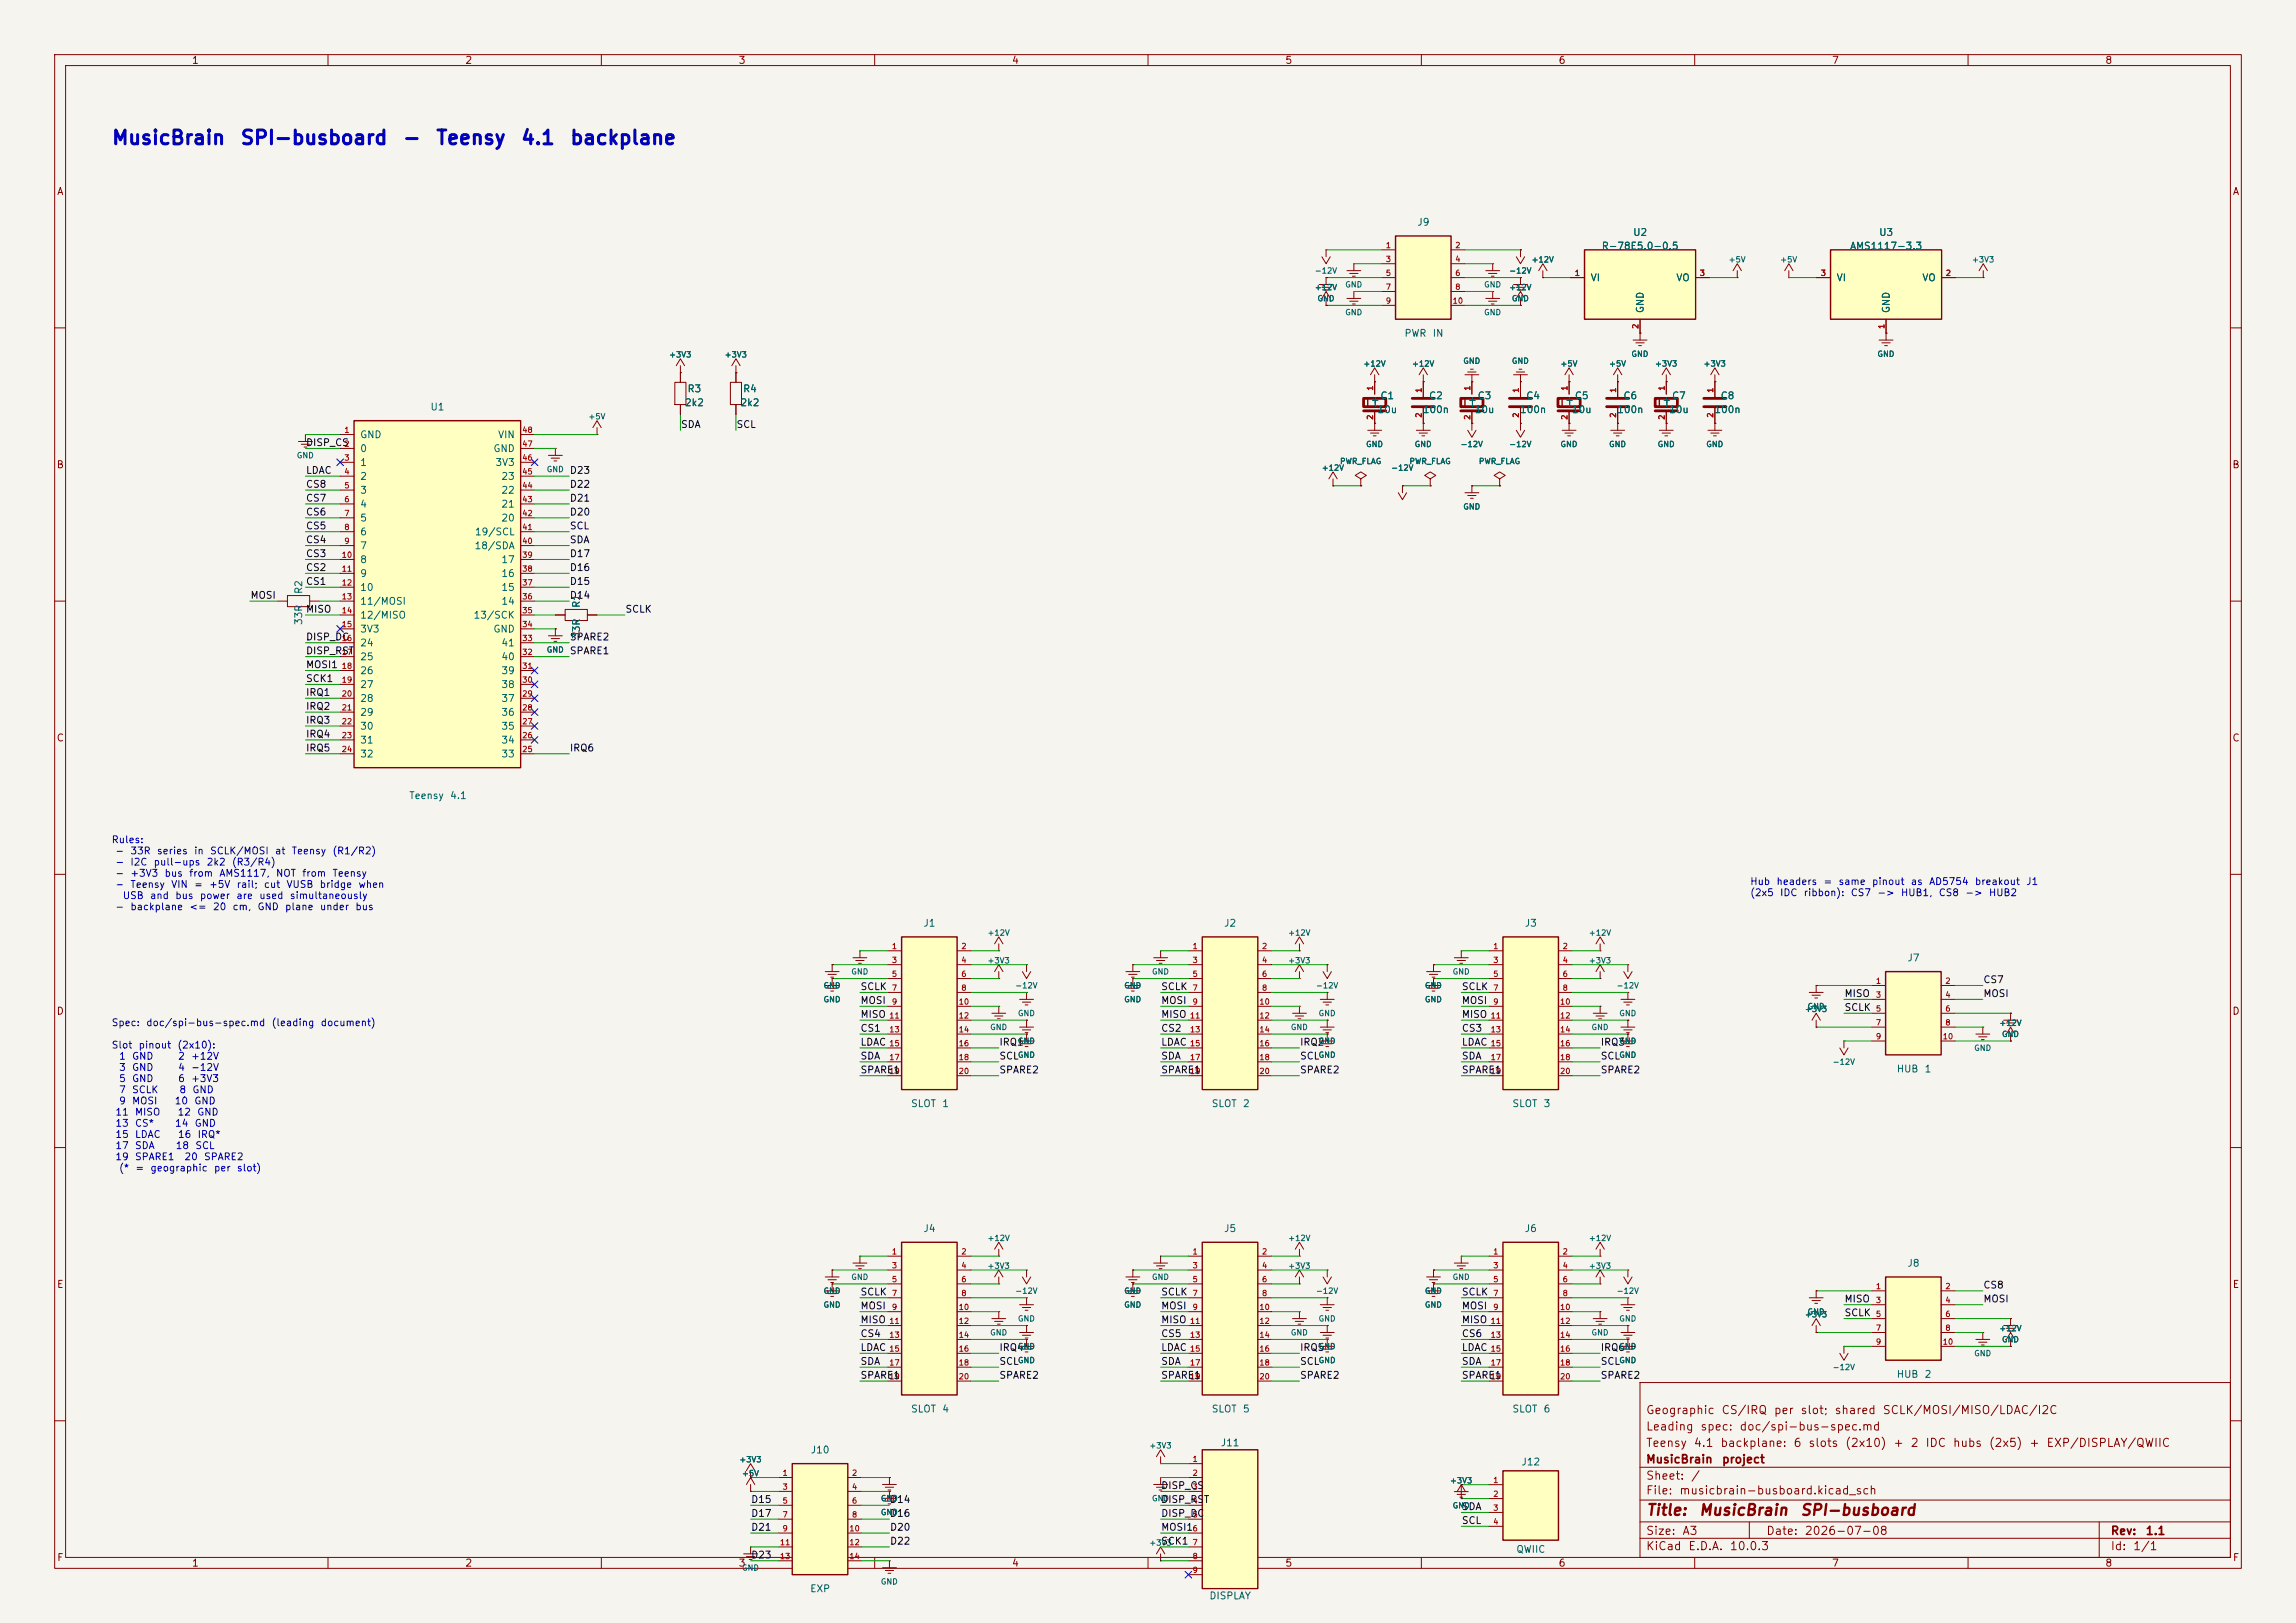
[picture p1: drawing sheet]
<svg xmlns="http://www.w3.org/2000/svg" width="420mm" height="297mm" viewBox="0 0 420 297" stroke-linecap="round" stroke-linejoin="round" font-family="sans-serif">
<defs><g id="words">
<g font-size="2.5" fill="#0000c2">
<text x="20.3" y="27.1">MusicBrain</text>
<text x="43.8" y="27.1">SPI-busboard</text>
<text x="73.5" y="27.1">-</text>
<text x="79.6" y="27.1">Teensy</text>
<text x="95.1" y="27.1">4.1</text>
<text x="104.1" y="27.1">backplane</text>
</g>
<g font-size="2" fill="#840000">
<text x="301" y="277.8">Title:</text>
<text x="310.7" y="277.8">MusicBrain</text>
<text x="329.2" y="277.8">SPI-busboard</text>
</g>
<g font-size="1.5" fill="#840000">
<text x="301" y="262.1">Leading</text>
<text x="301" y="259.1">Geographic</text>
<text x="310.9" y="262.1">spec:</text>
<text x="314.8" y="259.1">CS/IRQ</text>
<text x="318.1" y="262.1">doc/spi-bus-spec.md</text>
<text x="324.4" y="259.1">per</text>
<text x="329.2" y="259.1">slot;</text>
<text x="335.5" y="259.1">shared</text>
<text x="344.3" y="259.1">SCLK/MOSI/MISO/LDAC/I2C</text>
<text x="301" y="268.1">MusicBrain</text>
<text x="301" y="265.1">Teensy</text>
<text x="309.7" y="265.1">4.1</text>
<text x="314.6" y="265.1">backplane:</text>
<text x="314.9" y="268.1">project</text>
<text x="328" y="265.1">6</text>
<text x="330.7" y="265.1">slots</text>
<text x="337.4" y="265.1">(2x10)</text>
<text x="346.2" y="265.1">+</text>
<text x="349.4" y="265.1">2</text>
<text x="352.1" y="265.1">IDC</text>
<text x="357.1" y="265.1">hubs</text>
<text x="363.7" y="265.1">(2x5)</text>
<text x="371.1" y="265.1">+</text>
<text x="374.2" y="265.1">EXP/DISPLAY/QWIIC</text>
<text x="301" y="273.8">File:</text>
<text x="301" y="271.1">Sheet:</text>
<text x="307.1" y="273.8">musicbrain-busboard.kicad_sch</text>
<text x="309.2" y="271.1">/</text>
<text x="301" y="281.2">Size:</text>
<text x="307.6" y="281.2">A3</text>
<text x="323" y="281.2">Date:</text>
<text x="330" y="281.2">2026-07-08</text>
<text x="386" y="281.2">Rev:</text>
<text x="392.4" y="281.2">1.1</text>
<text x="301" y="284">KiCad</text>
<text x="308.7" y="284">E.D.A.</text>
<text x="316.3" y="284">10.0.3</text>
<text x="386" y="284">Id:</text>
<text x="390.1" y="284">1/1</text>
</g>
<g font-size="1.3" fill="#840000">
<text x="35" y="12">1</text>
<text x="85" y="12">2</text>
<text x="135" y="12">3</text>
<text x="185" y="12">4</text>
<text x="235" y="12">5</text>
<text x="285" y="12">6</text>
<text x="335" y="12">7</text>
<text x="385" y="12">8</text>
<text x="10.3" y="36">A</text>
<text x="408.3" y="36">A</text>
<text x="10.3" y="86">B</text>
<text x="408.2" y="86">B</text>
<text x="10.3" y="136">C</text>
<text x="408.2" y="136">C</text>
<text x="10.3" y="186">D</text>
<text x="408.2" y="186">D</text>
<text x="10.3" y="236">E</text>
<text x="408.3" y="236">E</text>
<text x="10.3" y="286">F</text>
<text x="35" y="287">1</text>
<text x="85" y="287">2</text>
<text x="135" y="287">3</text>
<text x="185" y="287">4</text>
<text x="235" y="287">5</text>
<text x="285" y="287">6</text>
<text x="335" y="287">7</text>
<text x="385" y="287">8</text>
<text x="408.3" y="286">F</text>
</g>
<g font-size="1.3" fill="#006464">
<text x="259.2" y="41.6">J9</text>
<text x="292.9" y="46">R-78E5.0-0.5</text>
<text x="298.6" y="43.5">U2</text>
<text x="338.3" y="46">AMS1117-3.3</text>
<text x="343.6" y="43.5">U3</text>
<text x="290.9" y="51.8">VI</text>
<text x="306.5" y="51.8">VO</text>
<text x="335.9" y="51.8">VI</text>
<text x="351.5" y="51.8">VO</text>
<text x="301" y="57.4" transform="rotate(-90 301 57.4)">GND</text>
<text x="346" y="57.4" transform="rotate(-90 346 57.4)">GND</text>
<text x="256.8" y="61.9">PWR</text>
<text x="262" y="61.9">IN</text>
<text x="78.6" y="75.4">U1</text>
<text x="125.2" y="74.6">2k2</text>
<text x="125.7" y="72.1">R3</text>
<text x="135.3" y="74.6">2k2</text>
<text x="135.8" y="72.1">R4</text>
<text x="251.9" y="75.9">10u</text>
<text x="252.4" y="73.4">C1</text>
<text x="252.4" y="74.9" transform="rotate(-90 252.4 74.9)">-</text>
<text x="252.4" y="74.2" transform="rotate(-90 252.4 74.2)">+</text>
<text x="260.1" y="75.9">100n</text>
<text x="261.3" y="73.4">C2</text>
<text x="269.6" y="75.9">10u</text>
<text x="270.2" y="73.4">C3</text>
<text x="270.2" y="74.9" transform="rotate(-90 270.2 74.9)">-</text>
<text x="270.2" y="74.2" transform="rotate(-90 270.2 74.2)">+</text>
<text x="277.9" y="75.9">100n</text>
<text x="279.1" y="73.4">C4</text>
<text x="287.4" y="75.9">10u</text>
<text x="288" y="73.4">C5</text>
<text x="288" y="74.9" transform="rotate(-90 288 74.9)">-</text>
<text x="288" y="74.2" transform="rotate(-90 288 74.2)">+</text>
<text x="295.7" y="75.9">100n</text>
<text x="296.9" y="73.4">C6</text>
<text x="305.2" y="75.9">10u</text>
<text x="305.7" y="73.4">C7</text>
<text x="305.8" y="74.9" transform="rotate(-90 305.8 74.9)">-</text>
<text x="305.8" y="74.2" transform="rotate(-90 305.8 74.2)">+</text>
<text x="313.5" y="75.9">100n</text>
<text x="314.6" y="73.4">C8</text>
<text x="65.8" y="80.5">GND</text>
<text x="65.8" y="83">0</text>
<text x="90.2" y="83">GND</text>
<text x="91" y="80.5">VIN</text>
<text x="65.8" y="85.6">1</text>
<text x="65.8" y="88.1">2</text>
<text x="90.5" y="85.6">3V3</text>
<text x="91.6" y="88.1">23</text>
<text x="65.8" y="90.7">3</text>
<text x="65.8" y="93.2">4</text>
<text x="65.8" y="95.7">5</text>
<text x="91.6" y="95.7">20</text>
<text x="91.6" y="93.2">21</text>
<text x="91.6" y="90.7">22</text>
<text x="65.8" y="98.3">6</text>
<text x="65.8" y="100.8">7</text>
<text x="86.7" y="100.8">18/SDA</text>
<text x="86.8" y="98.3">19/SCL</text>
<text x="65.8" y="103.4">8</text>
<text x="65.8" y="105.9">9</text>
<text x="91.6" y="105.9">16</text>
<text x="91.6" y="103.4">17</text>
<text x="55.6" y="108.8" transform="rotate(-90 55.6 108.8)">R2</text>
<text x="65.8" y="108.4">10</text>
<text x="65.8" y="111">11/MOSI</text>
<text x="65.8" y="113.5">12/MISO</text>
<text x="86.5" y="113.5">13/SCK</text>
<text x="91.6" y="111">14</text>
<text x="91.6" y="108.4">15</text>
<text x="106.4" y="111.3" transform="rotate(-90 106.4 111.3)">R1</text>
<text x="55.6" y="114.5" transform="rotate(-90 55.6 114.5)">33R</text>
<text x="65.8" y="116.1">3V3</text>
<text x="65.8" y="118.6">24</text>
<text x="90.2" y="116.1">GND</text>
<text x="91.6" y="118.6">41</text>
<text x="106.4" y="117" transform="rotate(-90 106.4 117)">33R</text>
<text x="65.8" y="121.1">25</text>
<text x="65.8" y="123.7">26</text>
<text x="91.6" y="123.7">39</text>
<text x="91.6" y="121.1">40</text>
<text x="65.8" y="126.2">27</text>
<text x="65.8" y="128.8">28</text>
<text x="65.8" y="131.3">29</text>
<text x="91.6" y="131.3">36</text>
<text x="91.6" y="128.8">37</text>
<text x="91.6" y="126.2">38</text>
<text x="65.8" y="133.8">30</text>
<text x="65.8" y="136.4">31</text>
<text x="91.6" y="136.4">34</text>
<text x="91.6" y="133.8">35</text>
<text x="65.8" y="138.9">32</text>
<text x="91.6" y="138.9">33</text>
<text x="74.8" y="146.5">Teensy</text>
<text x="82.2" y="146.5">4.1</text>
<text x="168.8" y="169.9">J1</text>
<text x="223.8" y="169.9">J2</text>
<text x="278.8" y="169.9">J3</text>
<text x="348.8" y="176.2">J7</text>
<text x="346.8" y="196.6">HUB</text>
<text x="351.9" y="196.6">1</text>
<text x="166.5" y="202.9">SLOT</text>
<text x="172.2" y="202.9">1</text>
<text x="221.5" y="202.9">SLOT</text>
<text x="227.2" y="202.9">2</text>
<text x="276.5" y="202.9">SLOT</text>
<text x="282.2" y="202.9">3</text>
<text x="168.8" y="225.8">J4</text>
<text x="223.8" y="225.8">J5</text>
<text x="278.8" y="225.8">J6</text>
<text x="348.8" y="232.1">J8</text>
<text x="346.8" y="252.4">HUB</text>
<text x="351.9" y="252.4">2</text>
<text x="166.5" y="258.8">SLOT</text>
<text x="172.2" y="258.8">4</text>
<text x="221.5" y="258.8">SLOT</text>
<text x="227.2" y="258.8">5</text>
<text x="276.5" y="258.8">SLOT</text>
<text x="282.2" y="258.8">6</text>
<text x="148.2" y="266.3">J10</text>
<text x="223.2" y="265">J11</text>
<text x="278.2" y="268.5">J12</text>
<text x="277.3" y="284.5">QWIIC</text>
<text x="148.1" y="291.7">EXP</text>
<text x="221.1" y="293">DISPLAY</text>
</g>
<g font-size="1.3" fill="#0f0f0f">
<text x="55.9" y="81.9">DISP_CS</text>
<text x="124.5" y="78.6">SDA</text>
<text x="134.6" y="78.6">SCL</text>
<text x="55.9" y="87">LDAC</text>
<text x="55.9" y="89.6">CS8</text>
<text x="104.1" y="89.6">D22</text>
<text x="104.1" y="87">D23</text>
<text x="55.9" y="94.6">CS6</text>
<text x="55.9" y="92.1">CS7</text>
<text x="104.1" y="92.1">D21</text>
<text x="104.1" y="94.6">D20</text>
<text x="55.9" y="97.2">CS5</text>
<text x="55.9" y="99.7">CS4</text>
<text x="104.1" y="99.7">SDA</text>
<text x="104.1" y="97.2">SCL</text>
<text x="55.9" y="107.3">CS1</text>
<text x="55.9" y="104.8">CS2</text>
<text x="55.9" y="102.3">CS3</text>
<text x="104.1" y="107.3">D15</text>
<text x="104.1" y="104.8">D16</text>
<text x="104.1" y="102.3">D17</text>
<text x="45.7" y="109.9">MOSI</text>
<text x="55.9" y="112.4">MISO</text>
<text x="104.1" y="109.9">D14</text>
<text x="114.3" y="112.4">SCLK</text>
<text x="55.9" y="117.5">DISP_DC</text>
<text x="104.1" y="117.5">SPARE2</text>
<text x="55.9" y="122.6">MOSI1</text>
<text x="55.9" y="125.1">SCK1</text>
<text x="55.9" y="120">DISP_RST</text>
<text x="104.1" y="120">SPARE1</text>
<text x="55.9" y="127.7">IRQ1</text>
<text x="55.9" y="130.2">IRQ2</text>
<text x="55.9" y="137.8">IRQ5</text>
<text x="55.9" y="135.3">IRQ4</text>
<text x="55.9" y="132.7">IRQ3</text>
<text x="104.1" y="137.8">IRQ6</text>
<text x="157.3" y="181.5">SCLK</text>
<text x="157.3" y="184">MOSI</text>
<text x="212.3" y="184">MOSI</text>
<text x="212.3" y="181.5">SCLK</text>
<text x="267.3" y="184">MOSI</text>
<text x="267.3" y="181.5">SCLK</text>
<text x="337.3" y="182.8">MISO</text>
<text x="337.3" y="185.3">SCLK</text>
<text x="362.7" y="180.2">CS7</text>
<text x="362.7" y="182.8">MOSI</text>
<text x="157.3" y="189.1">CS1</text>
<text x="157.3" y="186.6">MISO</text>
<text x="157.3" y="191.6">LDAC</text>
<text x="182.7" y="191.6">IRQ1</text>
<text x="212.3" y="186.6">MISO</text>
<text x="212.3" y="189.1">CS2</text>
<text x="212.3" y="191.6">LDAC</text>
<text x="237.7" y="191.6">IRQ2</text>
<text x="267.3" y="191.6">LDAC</text>
<text x="267.3" y="186.6">MISO</text>
<text x="267.3" y="189.1">CS3</text>
<text x="292.7" y="191.6">IRQ3</text>
<text x="157.3" y="196.7">SPARE1</text>
<text x="157.3" y="194.2">SDA</text>
<text x="182.7" y="194.2">SCL</text>
<text x="182.7" y="196.7">SPARE2</text>
<text x="212.3" y="196.7">SPARE1</text>
<text x="212.3" y="194.2">SDA</text>
<text x="237.7" y="196.7">SPARE2</text>
<text x="237.7" y="194.2">SCL</text>
<text x="267.3" y="194.2">SDA</text>
<text x="267.3" y="196.7">SPARE1</text>
<text x="292.7" y="196.7">SPARE2</text>
<text x="292.7" y="194.2">SCL</text>
<text x="157.3" y="239.9">MOSI</text>
<text x="157.3" y="237.4">SCLK</text>
<text x="212.3" y="237.4">SCLK</text>
<text x="212.3" y="239.9">MOSI</text>
<text x="267.3" y="237.4">SCLK</text>
<text x="267.3" y="239.9">MOSI</text>
<text x="337.3" y="238.6">MISO</text>
<text x="362.7" y="236.1">CS8</text>
<text x="362.7" y="238.6">MOSI</text>
<text x="157.3" y="242.4">MISO</text>
<text x="157.3" y="245">CS4</text>
<text x="212.3" y="245">CS5</text>
<text x="212.3" y="242.4">MISO</text>
<text x="267.3" y="245">CS6</text>
<text x="267.3" y="242.4">MISO</text>
<text x="337.3" y="241.2">SCLK</text>
<text x="157.3" y="247.5">LDAC</text>
<text x="157.3" y="250.1">SDA</text>
<text x="182.7" y="247.5">IRQ4</text>
<text x="182.7" y="250.1">SCL</text>
<text x="212.3" y="247.5">LDAC</text>
<text x="212.3" y="250.1">SDA</text>
<text x="237.7" y="247.5">IRQ5</text>
<text x="237.7" y="250.1">SCL</text>
<text x="267.3" y="247.5">LDAC</text>
<text x="267.3" y="250.1">SDA</text>
<text x="292.7" y="247.5">IRQ6</text>
<text x="292.7" y="250.1">SCL</text>
<text x="157.3" y="252.6">SPARE1</text>
<text x="182.7" y="252.6">SPARE2</text>
<text x="212.3" y="252.6">SPARE1</text>
<text x="237.7" y="252.6">SPARE2</text>
<text x="267.3" y="252.6">SPARE1</text>
<text x="292.7" y="252.6">SPARE2</text>
<text x="137.3" y="275.3">D15</text>
<text x="162.7" y="275.3">D14</text>
<text x="212.3" y="272.8">DISP_CS</text>
<text x="212.3" y="275.3">DISP_RST</text>
<text x="137.3" y="277.9">D17</text>
<text x="137.3" y="280.4">D21</text>
<text x="162.7" y="277.9">D16</text>
<text x="162.7" y="280.4">D20</text>
<text x="212.3" y="280.4">MOSI1</text>
<text x="212.3" y="277.9">DISP_DC</text>
<text x="267.3" y="276.6">SDA</text>
<text x="267.3" y="279.2">SCL</text>
<text x="137.3" y="285.5">D23</text>
<text x="162.7" y="283">D22</text>
<text x="212.3" y="283">SCK1</text>
</g>
<g font-size="1.3" fill="#0000c2">
<text x="20.3" y="154.6">Rules:</text>
<text x="21" y="156.7">-</text>
<text x="21" y="158.7">-</text>
<text x="21" y="160.7">-</text>
<text x="23.7" y="156.7">33R</text>
<text x="23.7" y="158.7">I2C</text>
<text x="23.7" y="160.7">+3V3</text>
<text x="28" y="158.7">pull-ups</text>
<text x="28.6" y="156.7">series</text>
<text x="30" y="160.7">bus</text>
<text x="34.5" y="160.7">from</text>
<text x="35.4" y="156.7">in</text>
<text x="37.7" y="158.7">2k2</text>
<text x="38.3" y="156.7">SCLK/MOSI</text>
<text x="40" y="160.7">AMS1117,</text>
<text x="42.3" y="158.7">(R3/R4)</text>
<text x="50.2" y="156.7">at</text>
<text x="50.4" y="160.7">NOT</text>
<text x="53.2" y="156.7">Teensy</text>
<text x="55.2" y="160.7">from</text>
<text x="60.7" y="160.7">Teensy</text>
<text x="60.7" y="156.7">(R1/R2)</text>
<text x="21" y="162.8">-</text>
<text x="21" y="166.9">-</text>
<text x="22.3" y="164.8">USB</text>
<text x="23.7" y="162.8">Teensy</text>
<text x="23.7" y="166.9">backplane</text>
<text x="27.3" y="164.8">and</text>
<text x="31.2" y="162.8">VIN</text>
<text x="31.9" y="164.8">bus</text>
<text x="34.5" y="166.9">&lt;=</text>
<text x="35.4" y="162.8">=</text>
<text x="36.4" y="164.8">power</text>
<text x="38.1" y="162.8">+5V</text>
<text x="38.8" y="166.9">20</text>
<text x="42.4" y="166.9">cm,</text>
<text x="43.1" y="164.8">are</text>
<text x="43.2" y="162.8">rail;</text>
<text x="47" y="166.9">GND</text>
<text x="47.3" y="164.8">used</text>
<text x="48.2" y="162.8">cut</text>
<text x="52" y="166.9">plane</text>
<text x="52.3" y="162.8">VUSB</text>
<text x="52.9" y="164.8">simultaneously</text>
<text x="58.4" y="162.8">bridge</text>
<text x="58.4" y="166.9">under</text>
<text x="64.9" y="166.9">bus</text>
<text x="65.5" y="162.8">when</text>
<text x="320" y="162.3">Hub</text>
<text x="320" y="164.3">(2x5</text>
<text x="324.8" y="162.3">headers</text>
<text x="325.5" y="164.3">IDC</text>
<text x="329.8" y="164.3">ribbon):</text>
<text x="333.4" y="162.3">=</text>
<text x="336.2" y="162.3">same</text>
<text x="338.4" y="164.3">CS7</text>
<text x="342.3" y="162.3">pinout</text>
<text x="343.3" y="164.3">-&gt;</text>
<text x="347.6" y="164.3">HUB1,</text>
<text x="349.4" y="162.3">as</text>
<text x="352.8" y="162.3">AD5754</text>
<text x="354.5" y="164.3">CS8</text>
<text x="359.4" y="164.3">-&gt;</text>
<text x="361.1" y="162.3">breakout</text>
<text x="363.7" y="164.3">HUB2</text>
<text x="370.5" y="162.3">J1</text>
<text x="20.3" y="188.1">Spec:</text>
<text x="26.6" y="188.1">doc/spi-bus-spec.md</text>
<text x="49.6" y="188.1">(leading</text>
<text x="58.5" y="188.1">document)</text>
<text x="20.3" y="192.2">Slot</text>
<text x="21.7" y="194.2">1</text>
<text x="21.7" y="196.3">3</text>
<text x="24.1" y="194.2">GND</text>
<text x="24.1" y="196.3">GND</text>
<text x="25.2" y="192.2">pinout</text>
<text x="32.3" y="192.2">(2x10):</text>
<text x="32.5" y="194.2">2</text>
<text x="32.5" y="196.3">4</text>
<text x="34.9" y="194.2">+12V</text>
<text x="34.9" y="196.3">-12V</text>
<text x="21.7" y="198.3">5</text>
<text x="21.7" y="200.4">7</text>
<text x="21.7" y="202.4">9</text>
<text x="24.1" y="198.3">GND</text>
<text x="24.1" y="200.4">SCLK</text>
<text x="24.1" y="202.4">MOSI</text>
<text x="31.8" y="202.4">10</text>
<text x="32.5" y="198.3">6</text>
<text x="32.7" y="200.4">8</text>
<text x="34.9" y="198.3">+3V3</text>
<text x="35.1" y="200.4">GND</text>
<text x="35.4" y="202.4">GND</text>
<text x="21" y="204.4">11</text>
<text x="21" y="206.5">13</text>
<text x="21" y="208.5">15</text>
<text x="24.6" y="204.4">MISO</text>
<text x="24.6" y="206.5">CS*</text>
<text x="24.6" y="208.5">LDAC</text>
<text x="31.9" y="206.5">14</text>
<text x="32.4" y="204.4">12</text>
<text x="32.4" y="208.5">16</text>
<text x="35.5" y="206.5">GND</text>
<text x="36" y="204.4">GND</text>
<text x="36" y="208.5">IRQ*</text>
<text x="21" y="210.6">17</text>
<text x="21" y="212.6">19</text>
<text x="21.7" y="214.7">(*</text>
<text x="24.6" y="210.6">SDA</text>
<text x="24.6" y="212.6">SPARE1</text>
<text x="24.7" y="214.7">=</text>
<text x="27.4" y="214.7">geographic</text>
<text x="32" y="210.6">18</text>
<text x="33.6" y="212.6">20</text>
<text x="35.6" y="210.6">SCL</text>
<text x="37.2" y="212.6">SPARE2</text>
<text x="39" y="214.7">per</text>
<text x="43.2" y="214.7">slot)</text>
</g>
<g font-size="1" fill="#a90000">
<text x="253.4" y="45.6">1</text>
<text x="266.1" y="45.6">2</text>
<text x="253.4" y="48.2">3</text>
<text x="253.4" y="50.7">5</text>
<text x="253.4" y="53.3">7</text>
<text x="266.1" y="48.2">4</text>
<text x="266.1" y="50.7">6</text>
<text x="266.1" y="53.3">8</text>
<text x="288" y="50.7">1</text>
<text x="310.8" y="50.7">3</text>
<text x="333" y="50.7">3</text>
<text x="355.8" y="50.7">2</text>
<text x="253.4" y="55.8">9</text>
<text x="265.6" y="55.8">10</text>
<text x="299.9" y="60.3" transform="rotate(-90 299.9 60.3)">2</text>
<text x="344.9" y="60.3" transform="rotate(-90 344.9 60.3)">1</text>
<text x="251.4" y="71.6" transform="rotate(-90 251.4 71.6)">1</text>
<text x="260.3" y="72" transform="rotate(-90 260.3 72)">1</text>
<text x="269.2" y="71.6" transform="rotate(-90 269.2 71.6)">1</text>
<text x="278.1" y="72" transform="rotate(-90 278.1 72)">1</text>
<text x="286.9" y="71.6" transform="rotate(-90 286.9 71.6)">1</text>
<text x="295.8" y="72" transform="rotate(-90 295.8 72)">1</text>
<text x="304.7" y="71.6" transform="rotate(-90 304.7 71.6)">1</text>
<text x="313.6" y="72" transform="rotate(-90 313.6 72)">1</text>
<text x="251.4" y="76.9" transform="rotate(-90 251.4 76.9)">2</text>
<text x="260.3" y="76.6" transform="rotate(-90 260.3 76.6)">2</text>
<text x="269.2" y="76.9" transform="rotate(-90 269.2 76.9)">2</text>
<text x="278.1" y="76.6" transform="rotate(-90 278.1 76.6)">2</text>
<text x="286.9" y="76.9" transform="rotate(-90 286.9 76.9)">2</text>
<text x="295.8" y="76.6" transform="rotate(-90 295.8 76.6)">2</text>
<text x="304.7" y="76.9" transform="rotate(-90 304.7 76.9)">2</text>
<text x="313.6" y="76.6" transform="rotate(-90 313.6 76.6)">2</text>
<text x="62.9" y="79.4">1</text>
<text x="62.9" y="82">2</text>
<text x="95.4" y="82">47</text>
<text x="95.4" y="79.4">48</text>
<text x="62.9" y="84.5">3</text>
<text x="62.9" y="87.1">4</text>
<text x="62.9" y="89.6">5</text>
<text x="95.4" y="89.6">44</text>
<text x="95.4" y="87.1">45</text>
<text x="95.4" y="84.5">46</text>
<text x="62.9" y="92.1">6</text>
<text x="62.9" y="94.7">7</text>
<text x="95.4" y="94.7">42</text>
<text x="95.4" y="92.1">43</text>
<text x="62.9" y="97.2">8</text>
<text x="62.9" y="99.8">9</text>
<text x="95.4" y="99.8">40</text>
<text x="95.4" y="97.2">41</text>
<text x="62.4" y="102.3">10</text>
<text x="62.4" y="104.8">11</text>
<text x="62.4" y="107.4">12</text>
<text x="95.4" y="107.4">37</text>
<text x="95.4" y="104.8">38</text>
<text x="95.4" y="102.3">39</text>
<text x="62.4" y="109.9">13</text>
<text x="62.4" y="112.5">14</text>
<text x="95.4" y="112.5">35</text>
<text x="95.4" y="109.9">36</text>
<text x="62.4" y="115">15</text>
<text x="62.4" y="117.5">16</text>
<text x="95.4" y="117.5">33</text>
<text x="95.4" y="115">34</text>
<text x="62.4" y="120.1">17</text>
<text x="62.4" y="122.6">18</text>
<text x="62.4" y="125.2">19</text>
<text x="95.4" y="125.2">30</text>
<text x="95.4" y="122.6">31</text>
<text x="95.4" y="120.1">32</text>
<text x="62.4" y="127.7">20</text>
<text x="62.4" y="130.2">21</text>
<text x="95.4" y="130.2">28</text>
<text x="95.4" y="127.7">29</text>
<text x="62.4" y="132.8">22</text>
<text x="62.4" y="135.3">23</text>
<text x="62.4" y="137.9">24</text>
<text x="95.4" y="137.9">25</text>
<text x="95.4" y="135.3">26</text>
<text x="95.4" y="132.8">27</text>
<text x="163" y="173.9">1</text>
<text x="175.7" y="173.9">2</text>
<text x="218" y="173.9">1</text>
<text x="230.7" y="173.9">2</text>
<text x="273" y="173.9">1</text>
<text x="285.7" y="173.9">2</text>
<text x="163" y="176.5">3</text>
<text x="163" y="179">5</text>
<text x="175.7" y="176.5">4</text>
<text x="175.7" y="179">6</text>
<text x="218" y="176.5">3</text>
<text x="218" y="179">5</text>
<text x="230.7" y="176.5">4</text>
<text x="230.7" y="179">6</text>
<text x="273" y="176.5">3</text>
<text x="273" y="179">5</text>
<text x="285.7" y="176.5">4</text>
<text x="285.7" y="179">6</text>
<text x="163" y="181.5">7</text>
<text x="163" y="184.1">9</text>
<text x="175.3" y="184.1">10</text>
<text x="175.7" y="181.5">8</text>
<text x="218" y="181.5">7</text>
<text x="218" y="184.1">9</text>
<text x="230.3" y="184.1">10</text>
<text x="230.7" y="181.5">8</text>
<text x="273" y="181.5">7</text>
<text x="273" y="184.1">9</text>
<text x="285.3" y="184.1">10</text>
<text x="285.7" y="181.5">8</text>
<text x="343" y="180.3">1</text>
<text x="343" y="182.8">3</text>
<text x="343" y="185.3">5</text>
<text x="355.7" y="180.3">2</text>
<text x="355.7" y="182.8">4</text>
<text x="355.7" y="185.3">6</text>
<text x="162.6" y="186.6">11</text>
<text x="162.6" y="189.2">13</text>
<text x="162.6" y="191.7">15</text>
<text x="175.3" y="186.6">12</text>
<text x="175.3" y="189.2">14</text>
<text x="175.3" y="191.7">16</text>
<text x="217.6" y="186.6">11</text>
<text x="217.6" y="189.2">13</text>
<text x="217.6" y="191.7">15</text>
<text x="230.3" y="186.6">12</text>
<text x="230.3" y="189.2">14</text>
<text x="230.3" y="191.7">16</text>
<text x="272.6" y="186.6">11</text>
<text x="272.6" y="189.2">13</text>
<text x="272.6" y="191.7">15</text>
<text x="285.3" y="186.6">12</text>
<text x="285.3" y="189.2">14</text>
<text x="285.3" y="191.7">16</text>
<text x="343" y="187.9">7</text>
<text x="343" y="190.4">9</text>
<text x="355.3" y="190.4">10</text>
<text x="355.7" y="187.9">8</text>
<text x="162.6" y="194.2">17</text>
<text x="162.6" y="196.8">19</text>
<text x="175.3" y="194.2">18</text>
<text x="175.3" y="196.8">20</text>
<text x="217.6" y="194.2">17</text>
<text x="217.6" y="196.8">19</text>
<text x="230.3" y="194.2">18</text>
<text x="230.3" y="196.8">20</text>
<text x="272.6" y="194.2">17</text>
<text x="272.6" y="196.8">19</text>
<text x="285.3" y="194.2">18</text>
<text x="285.3" y="196.8">20</text>
<text x="163" y="229.8">1</text>
<text x="163" y="232.3">3</text>
<text x="175.7" y="229.8">2</text>
<text x="175.7" y="232.3">4</text>
<text x="218" y="229.8">1</text>
<text x="218" y="232.3">3</text>
<text x="230.7" y="229.8">2</text>
<text x="230.7" y="232.3">4</text>
<text x="273" y="229.8">1</text>
<text x="273" y="232.3">3</text>
<text x="285.7" y="229.8">2</text>
<text x="285.7" y="232.3">4</text>
<text x="163" y="234.9">5</text>
<text x="163" y="237.4">7</text>
<text x="163" y="240">9</text>
<text x="175.3" y="240">10</text>
<text x="175.7" y="234.9">6</text>
<text x="175.7" y="237.4">8</text>
<text x="218" y="234.9">5</text>
<text x="218" y="237.4">7</text>
<text x="218" y="240">9</text>
<text x="230.3" y="240">10</text>
<text x="230.7" y="234.9">6</text>
<text x="230.7" y="237.4">8</text>
<text x="273" y="234.9">5</text>
<text x="273" y="237.4">7</text>
<text x="273" y="240">9</text>
<text x="285.3" y="240">10</text>
<text x="285.7" y="234.9">6</text>
<text x="285.7" y="237.4">8</text>
<text x="343" y="236.1">1</text>
<text x="343" y="238.7">3</text>
<text x="355.7" y="236.1">2</text>
<text x="355.7" y="238.7">4</text>
<text x="162.6" y="242.5">11</text>
<text x="162.6" y="245">13</text>
<text x="175.3" y="242.5">12</text>
<text x="175.3" y="245">14</text>
<text x="217.6" y="242.5">11</text>
<text x="217.6" y="245">13</text>
<text x="230.3" y="242.5">12</text>
<text x="230.3" y="245">14</text>
<text x="272.6" y="242.5">11</text>
<text x="272.6" y="245">13</text>
<text x="285.3" y="242.5">12</text>
<text x="285.3" y="245">14</text>
<text x="343" y="241.2">5</text>
<text x="343" y="243.8">7</text>
<text x="355.7" y="241.2">6</text>
<text x="355.7" y="243.8">8</text>
<text x="162.6" y="247.6">15</text>
<text x="162.6" y="250.1">17</text>
<text x="175.3" y="247.6">16</text>
<text x="175.3" y="250.1">18</text>
<text x="217.6" y="247.6">15</text>
<text x="217.6" y="250.1">17</text>
<text x="230.3" y="247.6">16</text>
<text x="230.3" y="250.1">18</text>
<text x="272.6" y="247.6">15</text>
<text x="272.6" y="250.1">17</text>
<text x="285.3" y="247.6">16</text>
<text x="285.3" y="250.1">18</text>
<text x="343" y="246.3">9</text>
<text x="355.3" y="246.3">10</text>
<text x="162.6" y="252.7">19</text>
<text x="175.3" y="252.7">20</text>
<text x="217.6" y="252.7">19</text>
<text x="230.3" y="252.7">20</text>
<text x="272.6" y="252.7">19</text>
<text x="285.3" y="252.7">20</text>
<text x="218" y="267.8">1</text>
<text x="143" y="270.3">1</text>
<text x="143" y="272.8">3</text>
<text x="143" y="275.4">5</text>
<text x="155.7" y="270.3">2</text>
<text x="155.7" y="272.8">4</text>
<text x="155.7" y="275.4">6</text>
<text x="218" y="270.3">2</text>
<text x="218" y="272.8">3</text>
<text x="218" y="275.4">4</text>
<text x="273" y="271.6">1</text>
<text x="273" y="274.2">2</text>
<text x="143" y="277.9">7</text>
<text x="143" y="280.5">9</text>
<text x="155.3" y="280.5">10</text>
<text x="155.7" y="277.9">8</text>
<text x="218" y="277.9">5</text>
<text x="218" y="280.5">6</text>
<text x="273" y="276.7">3</text>
<text x="273" y="279.2">4</text>
<text x="142.6" y="283">11</text>
<text x="142.6" y="285.5">13</text>
<text x="155.3" y="283">12</text>
<text x="155.3" y="285.5">14</text>
<text x="218" y="283">7</text>
<text x="218" y="285.5">8</text>
<text x="218" y="288.1">9</text>
</g>
<g font-size="1" fill="#006464">
<text x="240.4" y="53.4">+12V</text>
<text x="240.4" y="50.3">-12V</text>
<text x="246" y="52.8">GND</text>
<text x="271.4" y="52.8">GND</text>
<text x="276" y="53.4">+12V</text>
<text x="276" y="50.3">-12V</text>
<text x="280.1" y="48.3">+12V</text>
<text x="316.1" y="48.3">+5V</text>
<text x="325.5" y="48.3">+5V</text>
<text x="360.6" y="48.3">+3V3</text>
<text x="240.9" y="55.4">GND</text>
<text x="246" y="57.9">GND</text>
<text x="271.4" y="57.9">GND</text>
<text x="276.5" y="55.4">GND</text>
<text x="122.3" y="65.7">+3V3</text>
<text x="132.5" y="65.7">+3V3</text>
<text x="298.3" y="65.5">GND</text>
<text x="343.3" y="65.5">GND</text>
<text x="249.3" y="67.3">+12V</text>
<text x="258.2" y="67.3">+12V</text>
<text x="267.6" y="66.8">GND</text>
<text x="276.5" y="66.8">GND</text>
<text x="285.3" y="67.3">+5V</text>
<text x="294.2" y="67.3">+5V</text>
<text x="302.6" y="67.3">+3V3</text>
<text x="311.5" y="67.3">+3V3</text>
<text x="107.5" y="77">+5V</text>
<text x="249.8" y="82.1">GND</text>
<text x="258.7" y="82.1">GND</text>
<text x="267.1" y="82.1">-12V</text>
<text x="276" y="82.1">-12V</text>
<text x="285.3" y="82.1">GND</text>
<text x="294.2" y="82.1">GND</text>
<text x="303.1" y="82.1">GND</text>
<text x="312" y="82.1">GND</text>
<text x="54.2" y="84.1">GND</text>
<text x="99.9" y="86.6">GND</text>
<text x="241.7" y="86.4">+12V</text>
<text x="245" y="85.2">PWR_FLAG</text>
<text x="254.4" y="86.4">-12V</text>
<text x="257.7" y="85.2">PWR_FLAG</text>
<text x="270.4" y="85.2">PWR_FLAG</text>
<text x="267.6" y="93.5">GND</text>
<text x="99.9" y="119.7">GND</text>
<text x="180.5" y="171.5">+12V</text>
<text x="235.5" y="171.5">+12V</text>
<text x="290.5" y="171.5">+12V</text>
<text x="155.6" y="178.6">GND</text>
<text x="180.5" y="176.5">+3V3</text>
<text x="210.6" y="178.6">GND</text>
<text x="235.5" y="176.5">+3V3</text>
<text x="265.6" y="178.6">GND</text>
<text x="290.5" y="176.5">+3V3</text>
<text x="150.5" y="183.7">GND</text>
<text x="150.5" y="181.1">GND</text>
<text x="185.6" y="181.1">-12V</text>
<text x="205.5" y="183.7">GND</text>
<text x="205.5" y="181.1">GND</text>
<text x="240.6" y="181.1">-12V</text>
<text x="260.5" y="181.1">GND</text>
<text x="260.5" y="183.7">GND</text>
<text x="295.6" y="181.1">-12V</text>
<text x="330.1" y="185.4">+3V3</text>
<text x="330.5" y="184.9">GND</text>
<text x="181" y="188.7">GND</text>
<text x="186.1" y="191.3">GND</text>
<text x="186.1" y="186.2">GND</text>
<text x="236" y="188.7">GND</text>
<text x="241.1" y="191.3">GND</text>
<text x="241.1" y="186.2">GND</text>
<text x="291" y="188.7">GND</text>
<text x="296.1" y="186.2">GND</text>
<text x="296.1" y="191.3">GND</text>
<text x="365.6" y="188">+12V</text>
<text x="366.1" y="190">GND</text>
<text x="186.1" y="193.8">GND</text>
<text x="241.1" y="193.8">GND</text>
<text x="296.1" y="193.8">GND</text>
<text x="335.1" y="195.1">-12V</text>
<text x="361" y="192.5">GND</text>
<text x="180.5" y="227.3">+12V</text>
<text x="235.5" y="227.3">+12V</text>
<text x="290.5" y="227.3">+12V</text>
<text x="180.5" y="232.4">+3V3</text>
<text x="235.5" y="232.4">+3V3</text>
<text x="290.5" y="232.4">+3V3</text>
<text x="150.5" y="237">GND</text>
<text x="150.5" y="239.5">GND</text>
<text x="155.6" y="234.5">GND</text>
<text x="185.6" y="237">-12V</text>
<text x="205.5" y="239.5">GND</text>
<text x="205.5" y="237">GND</text>
<text x="210.6" y="234.5">GND</text>
<text x="240.6" y="237">-12V</text>
<text x="260.5" y="239.5">GND</text>
<text x="260.5" y="237">GND</text>
<text x="265.6" y="234.5">GND</text>
<text x="295.6" y="237">-12V</text>
<text x="181" y="244.6">GND</text>
<text x="186.1" y="242.1">GND</text>
<text x="236" y="244.6">GND</text>
<text x="241.1" y="242.1">GND</text>
<text x="291" y="244.6">GND</text>
<text x="296.1" y="242.1">GND</text>
<text x="330.1" y="241.3">+3V3</text>
<text x="330.5" y="240.8">GND</text>
<text x="365.6" y="243.9">+12V</text>
<text x="366.1" y="245.9">GND</text>
<text x="186.1" y="247.2">GND</text>
<text x="186.1" y="249.7">GND</text>
<text x="241.1" y="247.2">GND</text>
<text x="241.1" y="249.7">GND</text>
<text x="296.1" y="247.2">GND</text>
<text x="296.1" y="249.7">GND</text>
<text x="335.1" y="251">-12V</text>
<text x="361" y="248.4">GND</text>
<text x="135.1" y="267.9">+3V3</text>
<text x="210.1" y="265.3">+3V3</text>
<text x="135.6" y="270.4">+5V</text>
<text x="161" y="275">GND</text>
<text x="210.6" y="275">GND</text>
<text x="265.1" y="271.7">+3V3</text>
<text x="161" y="277.5">GND</text>
<text x="265.6" y="276.3">GND</text>
<text x="135.6" y="287.7">GND</text>
<text x="210.1" y="283.1">+3V3</text>
<text x="161" y="290.2">GND</text>
</g>
</g></defs>
<path d="M0 0h420v297h-420z" fill="#f5f4ef" stroke="#f5f4ef" stroke-width=".18"/>
<g fill="none" stroke="#840000" stroke-width=".18">
<path d="M10 10h400v277h-400zM12 12h396v273h-396zM60 10v2M110 10v2M160 10v2M210 10v2M260 10v2M310 10v2M360 10v2M241.3 52.1h2.5M241.8 54.6l.8-1.3 .7 1.3M241.8 52.6h1.5"/>
<path d="M242.3 53.1h.5M242.6 50.8h.1M242.6 55.9h.1M242.6 50.8v1.3M242.6 54.6v1.3M277.4 54.6l.7-1.3 .8 1.3M278.1 55.9h.1M278.1 54.6v1.3M326.5 49.5l.7-1.2 .8 1.2M327.2 50.8h.1M327.2 49.5v1.3M10 60h2"/>
<path d="M295.9 69.9v3M295.9 74.4v3.1M408 60h2M10 110h2M408 110h2M10 160h2M408 160h2M291.9 172.7l.8-1.2 .8 1.2M292.7 174h.1M292.7 172.7v1.3M10 210h2M408 210h2"/>
<path d="M300 253h108v32h-108zM10 260h2M211 271.7h2.6M211.5 272.2h1.6M212 272.7h.6M212.3 270.4h.1M212.3 270.4v1.3M300 278.5h108M300 274.5h108M300 268.5h108M320 278.5v3M384 278.5v6.5"/>
<path d="M408 260h2M60 285v2M110 285v2M160 285v2M210 285v2M260 285v2M300 281.5h108M310 285v2M360 285v2"/>
</g>
<path d="M293.9 72.9h4M293.9 74.4h4" fill="none" stroke="#840000" stroke-width=".51"/>
<path d="M344.9 233.7h10.2v15.2h-10.2z" fill="#ffffc2"/>
<path d="M344.9 233.7h10.2v15.2h-10.2z" fill="none" stroke="#840000" stroke-width=".25"/>
<path d="M342.4 236.2h2.5M342.4 238.8h2.5M355.1 236.2h2.5M355.1 238.8h2.5M342.4 241.3h2.5M342.4 243.8h2.5M342.4 246.4h2.5M355.1 241.3h2.5M355.1 243.8h2.5M355.1 246.4h2.5" fill="none" stroke="#840000" stroke-width=".18"/>
<path d="M255.3 43.2h10.1v15.2h-10.1z" fill="#ffffc2"/>
<path d="M255.3 43.2h10.1v15.2h-10.1z" fill="none" stroke="#840000" stroke-width=".25"/>
<g fill="none" stroke="#840000" stroke-width=".18">
<path d="M252.7 45.7h2.6M252.7 48.3h2.6M252.7 50.8h2.6M252.7 53.3h2.6M252.7 55.9h2.6M265.4 45.7h2.6M265.4 48.3h2.6M265.4 50.8h2.6M265.4 53.3h2.6M265.4 55.9h2.6M336.5 247.6l.8 1.3 .8-1.3M337.3 246.4h.1"/>
<path d="M337.3 246.4v1.2"/>
</g>
<path d="M164.9 171.5h10.2v27.9h-10.2z" fill="#ffffc2"/>
<path d="M268 72.9v1.5M164.9 171.5h10.2v27.9h-10.2z" fill="none" stroke="#840000" stroke-width=".25"/>
<g fill="none" stroke="#840000" stroke-width=".18">
<path d="M246.4 54.6h2.5M246.9 55.1h1.5M247.4 55.6h.5M247.6 53.3h.1M247.6 53.3v1.3M276.9 52.1h2.5M277.4 47l.7 1.3 .8-1.3M277.4 52.6h1.5M277.9 53.1h.5M278.1 50.8h.1M278.1 45.7h.1M278.1 45.7v1.3"/>
<path d="M278.1 50.8v1.3M317 49.5l.8-1.2 .7 1.2M317.8 50.8h.1M317.8 49.5v1.3M362 49.5l.8-1.2 .7 1.2M362.8 50.8h.1M362.8 49.5v1.3M250.2 78.7h2.5M250.7 68.6l.8-1.3 .7 1.3M250.7 79.2h1.5M251.2 79.8h.5M251.5 77.5h.1"/>
<path d="M251.5 69.9h.1M251.5 68.6v1.3M251.5 77.5v1.2M259.1 78.7h2.5M259.6 68.6l.7-1.3 .8 1.3M259.6 79.2h1.5M260.1 79.8h.5M260.3 77.5h.1M260.3 69.9h.1M260.3 68.6v1.3M260.3 77.5v1.2M269.2 69.9v2.2"/>
<path d="M269.2 75.2v2.3M298.7 62.2h2.6M299.2 62.7h1.6M299.7 63.2h.6M300 61h.1M300 61v1.2M243.1 87.6l.7-1.2 .8 1.2M243.8 88.9h.1M243.8 87.6v1.3M248.9 87.6l1-.6-1-.6-1 .6 1 .6v1.3M248.9 88.9h.1M255.8 90.2l.7 1.2 .8-1.2"/>
<path d="M256.5 88.9h.1M256.5 88.9v1.3M50.8 110h1.8M52.6 109h4v2h-4zM56.6 110h1.8M100.3 116.4h2.6M100.8 116.9h1.6M101.3 117.4h.5M101.6 115.1h.1M101.6 115.1v1.3M101.6 112.5h1.8M103.4 111.5h4v2.1h-4z"/>
<path d="M107.4 112.5h1.8M162.4 174h2.5M162.4 176.5h2.5M162.4 179.1h2.5M175.1 174h2.5M175.1 176.5h2.5M175.1 179.1h2.5M181.9 172.7l.8-1.2 .8 1.2M182.7 174h.1M182.7 172.7v1.3M162.4 181.6h2.5M162.4 184.2h2.5"/>
<path d="M162.4 186.7h2.5M162.4 189.2h2.5M162.4 191.8h2.5M162.4 194.3h2.5M162.4 196.9h2.5M175.1 181.6h2.5M175.1 184.2h2.5M175.1 186.7h2.5M175.1 189.2h2.5M175.1 191.8h2.5M175.1 194.3h2.5M175.1 196.9h2.5"/>
<path d="M330.9 237.5h2.6M331.5 238h1.5M332 238.5h.5M332.2 236.2h.1M332.2 236.2v1.3M331.5 242.6l.7-1.3 .8 1.3M332.2 243.8h.1M332.2 242.6v1.2"/>
</g>
<path d="M267.2 72.9h4.1v1.5h-4.1zM267.2 75.2h4.1" fill="none" stroke="#840000" stroke-width=".51"/>
<path d="M219.9 227.3h10.2v28h-10.2z" fill="#ffffc2"/>
<path d="M219.9 227.3h10.2v28h-10.2z" fill="none" stroke="#840000" stroke-width=".25"/>
<g fill="none" stroke="#840000" stroke-width=".18">
<path d="M261.6 87.6l1-.6-1-.6-1 .6 1 .6v1.3M261.6 88.9h.1M217.4 229.9h2.5M217.4 232.4h2.5M217.4 234.9h2.5M217.4 237.5h2.5M230.1 229.9h2.5M230.1 232.4h2.5M230.1 234.9h2.5M230.1 237.5h2.5M217.4 240h2.5M217.4 242.6h2.5"/>
<path d="M217.4 245.1h2.5M217.4 247.6h2.5M217.4 250.2h2.5M217.4 252.7h2.5M230.1 240h2.5M230.1 242.6h2.5M230.1 245.1h2.5M230.1 247.6h2.5M230.1 250.2h2.5M230.1 252.7h2.5"/>
</g>
<path d="M344.9 177.8h10.2v15.2h-10.2z" fill="#ffffc2"/>
<path d="M344.9 177.8h10.2v15.2h-10.2z" fill="none" stroke="#840000" stroke-width=".25"/>
<g fill="none" stroke="#840000" stroke-width=".18">
<path d="M294.6 78.7h2.6M295.1 68.6l.8-1.3 .8 1.3M295.1 79.2h1.6M295.7 79.8h.5M295.9 69.9h.1M295.9 77.5h.1M295.9 68.6v1.3M295.9 77.5v1.2M312.4 78.7h2.6M312.9 79.2h1.6M313.4 79.8h.5M313.7 77.5h.1"/>
<path d="M313.7 77.5v1.2M342.4 180.3h2.5M342.4 182.9h2.5M342.4 185.4h2.5M342.4 188h2.5M342.4 190.5h2.5M355.1 180.3h2.5M355.1 182.9h2.5M355.1 185.4h2.5M355.1 188h2.5M355.1 190.5h2.5"/>
</g>
<path d="M64.8 77h30.4v63.5h-30.4z" fill="#ffffc2"/>
<path d="M64.8 77h30.4v63.5h-30.4zM250.2 72.9v1.5M303.5 72.9v1.5" fill="none" stroke="#840000" stroke-width=".25"/>
<g fill="none" stroke="#840000" stroke-width=".18">
<path d="M271.8 49.5h2.5M272.3 50h1.5M272.8 50.5h.5M273 48.3h.1M273 48.3v1.2M55.9 79.5h.1M55.9 79.5v1.3M62.2 79.5h2.6M95.2 79.5h2.6M108.4 78.3l.8-1.3 .8 1.3M109.2 79.5h.1M109.2 78.3v1.2"/>
<path d="M123.4 70h2.1v4h-2.1zM123.7 66.9l.8-1.3 .7 1.3M124.5 68.2h.1M124.5 66.9v3.1M124.5 74v1.8M133.6 70h2v4h-2zM133.9 66.9l.7-1.3 .8 1.3M134.6 68.2h.1M134.6 66.9v3.1M134.6 74v1.8M251.5 69.9v2.2M251.5 75.2v2.3"/>
<path d="M260.3 69.9v3M260.3 74.4v3.1M276.9 68.6h2.5M277.4 78.7l.7 1.3 .8-1.3M277.4 68.1h1.5M277.9 67.6h.5M278.1 77.5h.1M278.1 69.9h.1M278.1 68.6v4.3M278.1 74.4v4.3M285.7 78.7h2.6M286.3 68.6l.7-1.3 .8 1.3"/>
<path d="M286.3 79.2h1.5M286.8 79.8h.5M287 69.9h.1M287 77.5h.1M287 68.6v1.3M287 77.5v1.2M303.5 78.7h2.6M304 68.6l.8-1.3 .8 1.3M304 79.2h1.6M304.5 79.8h.6M304.8 77.5h.1M304.8 69.9h.1"/>
<path d="M304.8 68.6v3.5M304.8 75.2v3.5M313.7 69.9v3M313.7 74.4v3.1M343.7 62.2h2.6M344.2 62.7h1.6M344.7 63.2h.6M345 61h.1M345 61v1.2M54.6 80.8h2.5M55.1 81.3h1.5M55.6 81.8h.5"/>
<path d="M62.2 82.1h2.6M62.2 84.6h2.6M62.2 87.1h2.6M62.2 89.7h2.6M62.2 92.2h2.6M62.2 94.8h2.6M62.2 97.3h2.6M62.2 99.8h2.6M95.2 82.1h2.6M95.2 84.6h2.6M95.2 87.1h2.6M95.2 89.7h2.6"/>
<path d="M95.2 92.2h2.6M95.2 94.8h2.6M95.2 97.3h2.6M95.2 99.8h2.6M100.3 83.3h2.6M100.8 83.8h1.6M101.3 84.3h.5M101.6 82.1h.1M101.6 82.1v1.2M62.2 102.4h2.6M62.2 104.9h2.6M62.2 107.5h2.6"/>
<path d="M62.2 110h2.6M62.2 112.5h2.6M62.2 115.1h2.6M62.2 117.6h2.6M95.2 102.4h2.6M95.2 104.9h2.6M95.2 107.5h2.6M95.2 110h2.6M95.2 112.5h2.6M95.2 115.1h2.6M95.2 117.6h2.6M62.2 120.2h2.6"/>
<path d="M62.2 122.7h2.6M62.2 125.2h2.6M62.2 127.8h2.6M62.2 130.3h2.6M62.2 132.9h2.6M62.2 135.4h2.6M62.2 137.9h2.6M95.2 120.2h2.6M95.2 122.7h2.6M95.2 125.2h2.6M95.2 127.8h2.6M95.2 130.3h2.6"/>
<path d="M95.2 132.9h2.6M95.2 135.4h2.6M95.2 137.9h2.6M330.9 181.6h2.6M331.5 186.7l.7-1.3 .8 1.3M331.5 182.1h1.5M332 182.6h.5M332.2 180.3h.1M332.2 188h.1M332.2 180.3v1.3M332.2 186.7v1.3M336.5 191.8l.8 1.2 .8-1.2"/>
<path d="M337.3 190.5h.1M337.3 190.5v1.3M361.4 189.2h2.6M361.9 189.7h1.6M362.4 190.2h.6M362.7 188h.1M362.7 188v1.2M366.5 186.7h2.6M367 189.2l.8-1.2 .7 1.2M367 187.2h1.5M367.5 187.7h.5M367.8 185.4h.1"/>
<path d="M367.8 190.5h.1M367.8 185.4v1.3M367.8 189.2v1.3"/>
</g>
<path d="M249.4 72.9h4.1v1.5h-4.1zM249.4 75.2h4.1M258.3 72.9h4.1M258.3 74.4h4.1M276.1 72.9h4.1M276.1 74.4h4.1M302.8 72.9h4v1.5h-4zM302.8 75.2h4M311.7 72.9h4M311.7 74.4h4" fill="none" stroke="#840000" stroke-width=".51"/>
<path d="M219.9 265.3h10.2v25.4h-10.2z" fill="#ffffc2"/>
<path d="M219.9 265.3h10.2v25.4h-10.2z" fill="none" stroke="#840000" stroke-width=".25"/>
<g fill="none" stroke="#840000" stroke-width=".18">
<path d="M241.8 47l.8 1.3 .7-1.3M242.6 45.7h.1M242.6 45.7v1.3M246.4 49.5h2.5M246.9 50h1.5M247.4 50.5h.5M247.6 48.3h.1M247.6 48.3v1.2M271.8 54.6h2.5M272.3 55.1h1.5M272.8 55.6h.5M273 53.3h.1"/>
<path d="M273 53.3v1.3M268 68.6h2.5M268.5 78.7l.7 1.3 .8-1.3M268.5 68.1h1.5M269 67.6h.5M269.2 77.5h.1M269.2 69.9h.1M269.2 68.6v1.3M269.2 77.5v1.2M312.9 68.6l.8-1.3 .8 1.3M313.7 69.9h.1M313.7 68.6v1.3"/>
<path d="M268 90.2h2.5M268.5 90.7h1.5M269 91.2h.5M269.2 88.9h.1M269.2 88.9v1.3M274.3 87.6l1-.6-1-.6-1 .6 1 .6v1.3M274.3 88.9h.1M236.9 172.7l.8-1.2 .8 1.2M237.7 174h.1M237.7 172.7v1.3M217.4 267.8h2.5M217.4 270.4h2.5"/>
<path d="M217.4 272.9h2.5M217.4 275.5h2.5M217.4 278h2.5M217.4 280.5h2.5M217.4 283.1h2.5M217.4 285.6h2.5M217.4 288.2h2.5"/>
</g>
<path d="M219.9 171.5h10.2v27.9h-10.2z" fill="#ffffc2"/>
<path d="M285.7 72.9v1.5M219.9 171.5h10.2v27.9h-10.2z" fill="none" stroke="#840000" stroke-width=".25"/>
<g fill="none" stroke="#840000" stroke-width=".18">
<path d="M287 69.9v2.2M287 75.2v2.3M217.4 174h2.5M217.4 176.5h2.5M217.4 179.1h2.5M230.1 174h2.5M230.1 176.5h2.5M230.1 179.1h2.5M217.4 181.6h2.5M217.4 184.2h2.5M217.4 186.7h2.5M217.4 189.2h2.5"/>
<path d="M217.4 191.8h2.5M217.4 194.3h2.5M217.4 196.9h2.5M230.1 181.6h2.5M230.1 184.2h2.5M230.1 186.7h2.5M230.1 189.2h2.5M230.1 191.8h2.5M230.1 194.3h2.5M230.1 196.9h2.5"/>
</g>
<path d="M285 72.9h4.1v1.5h-4.1zM285 75.2h4.1" fill="none" stroke="#840000" stroke-width=".51"/>
<path d="M274.9 171.5h10.2v27.9h-10.2z" fill="#ffffc2"/>
<path d="M274.9 171.5h10.2v27.9h-10.2z" fill="none" stroke="#840000" stroke-width=".25"/>
<g fill="none" stroke="#840000" stroke-width=".18">
<path d="M272.4 174h2.5M272.4 176.5h2.5M272.4 179.1h2.5M285.1 174h2.5M285.1 176.5h2.5M285.1 179.1h2.5M272.4 181.6h2.5M272.4 184.2h2.5M272.4 186.7h2.5M272.4 189.2h2.5M272.4 191.8h2.5M272.4 194.3h2.5"/>
<path d="M272.4 196.9h2.5M285.1 181.6h2.5M285.1 184.2h2.5M285.1 186.7h2.5M285.1 189.2h2.5M285.1 191.8h2.5M285.1 194.3h2.5M285.1 196.9h2.5"/>
</g>
<path d="M289.8 45.7h20.4v12.7h-20.4z" fill="#ffffc2"/>
<path d="M289.8 45.7h20.4v12.7h-20.4z" fill="none" stroke="#840000" stroke-width=".25"/>
<path d="M287.3 50.8h2.5M300 58.4v2.6M310.2 50.8h2.5" fill="none" stroke="#840000" stroke-width=".18"/>
<path d="M334.8 45.7h20.4v12.7h-20.4z" fill="#ffffc2"/>
<path d="M334.8 45.7h20.4v12.7h-20.4z" fill="none" stroke="#840000" stroke-width=".25"/>
<g fill="none" stroke="#840000" stroke-width=".18">
<path d="M281.5 49.5l.7-1.2 .8 1.2M282.2 50.8h.1M282.2 49.5v1.3M332.3 50.8h2.5M345 58.4v2.6M355.2 50.8h2.5M206 236.2h2.5M206 233.7h2.5M206.5 236.7h1.5M206.5 234.2h1.5M207 237.2h.5M207 234.7h.5"/>
<path d="M207.2 234.9h.1M207.2 232.4h.1M207.2 232.4v1.3M207.2 234.9v1.3M211 231.1h2.6M211.5 231.6h1.6M212 232.2h.6M212.3 229.9h.1M212.3 229.9v1.2M236.9 233.7l.8-1.3 .8 1.3M236.9 228.6l.8-1.3 .8 1.3M237.7 234.9h.1"/>
<path d="M237.7 229.9h.1M237.7 228.6v1.3M237.7 233.7v1.2M241.5 238.8h2.6M242 233.7l.8 1.2 .7-1.2M242 239.3h1.5M242.5 239.8h.5M242.8 237.5h.1M242.8 232.4h.1M242.8 232.4v1.3M242.8 237.5v1.3M260.9 236.2h2.6"/>
<path d="M260.9 233.7h2.6M261.5 236.7h1.5M261.5 234.2h1.5M262 237.2h.5M262 234.7h.5M262.2 234.9h.1M262.2 232.4h.1M262.2 232.4v1.3M262.2 234.9v1.3M266 231.1h2.6M266.5 231.6h1.6M267 232.2h.6"/>
<path d="M267.3 229.9h.1M267.3 229.9v1.2M291.9 233.7l.8-1.3 .8 1.3M291.9 228.6l.8-1.3 .8 1.3M292.7 234.9h.1M292.7 229.9h.1M292.7 228.6v1.3M292.7 233.7v1.2M296.5 238.8h2.5M297 233.7l.8 1.2 .7-1.2M297 239.3h1.5M297.5 239.8h.5"/>
<path d="M297.8 232.4h.1M297.8 237.5h.1M297.8 232.4v1.3M297.8 237.5v1.3M236.4 241.3h2.6M236.9 241.8h1.6M237.4 242.3h.6M237.7 240h.1M237.7 240v1.3M241.5 243.8h2.6M241.5 246.4h2.6M242 244.3h1.5"/>
<path d="M242 246.9h1.5M242.5 244.9h.5M242.5 247.4h.5M242.8 242.6h.1M242.8 245.1h.1M242.8 242.6v1.2M242.8 245.1v1.3M291.4 241.3h2.6M291.9 241.8h1.6M292.4 242.3h.6M292.7 240h.1M292.7 240v1.3"/>
<path d="M296.5 243.8h2.5M296.5 246.4h2.5M297 244.3h1.5M297 246.9h1.5M297.5 244.9h.5M297.5 247.4h.5M297.8 242.6h.1M297.8 245.1h.1M297.8 242.6v1.2M297.8 245.1v1.3M361.4 245.1h2.6M361.9 245.6h1.6"/>
<path d="M362.4 246.1h.6M362.7 243.8h.1M362.7 243.8v1.3M366.5 242.6h2.6M367 245.1l.8-1.3 .7 1.3M367 243.1h1.5M367.5 243.6h.5M367.8 241.3h.1M367.8 246.4h.1M367.8 241.3v1.3M367.8 245.1v1.3"/>
</g>
<path d="M274.9 227.3h10.2v28h-10.2z" fill="#ffffc2"/>
<path d="M274.9 227.3h10.2v28h-10.2z" fill="none" stroke="#840000" stroke-width=".25"/>
<g fill="none" stroke="#840000" stroke-width=".18">
<path d="M206 177.8h2.5M206.5 178.3h1.5M207 178.8h.5M207.2 179.1h.1M207.2 176.5h.1M207.2 176.5v1.3M207.2 179.1v1.2M211 175.3h2.6M211.5 175.8h1.6M212 176.3h.6M212.3 174h.1M212.3 174v1.3"/>
<path d="M236.9 177.8l.8-1.3 .8 1.3M237.7 179.1h.1M237.7 177.8v1.3M242 177.8l.8 1.3 .7-1.3M242.8 176.5h.1M242.8 176.5v1.3M260.9 177.8h2.6M261.5 178.3h1.5M262 178.8h.5M262.2 176.5h.1M262.2 179.1h.1M262.2 176.5v1.3"/>
<path d="M262.2 179.1v1.2M266 175.3h2.6M266.5 175.8h1.6M267 176.3h.6M267.3 174h.1M267.3 174v1.3M291.9 177.8l.8-1.3 .8 1.3M292.7 179.1h.1M292.7 177.8v1.3M297 177.8l.8 1.3 .7-1.3M297.8 176.5h.1M297.8 176.5v1.3"/>
<path d="M206 180.3h2.5M206.5 180.8h1.5M207 181.4h.5M236.4 185.4h2.6M236.9 185.9h1.6M237.4 186.4h.6M237.7 184.2h.1M237.7 184.2v1.2M241.5 190.5h2.6M241.5 182.9h2.6M241.5 188h2.6M242 191h1.5"/>
<path d="M242 183.4h1.5M242 188.5h1.5M242.5 191.5h.5M242.5 183.9h.5M242.5 189h.5M242.8 186.7h.1M242.8 189.2h.1M242.8 181.6h.1M242.8 181.6v1.3M242.8 186.7v1.3M242.8 189.2v1.3M260.9 180.3h2.6"/>
<path d="M261.5 180.8h1.5M262 181.4h.5M291.4 185.4h2.6M291.9 185.9h1.6M292.4 186.4h.6M292.7 184.2h.1M292.7 184.2v1.2M296.5 190.5h2.5M296.5 182.9h2.5M296.5 188h2.5M297 191h1.5M297 183.4h1.5"/>
<path d="M297 188.5h1.5M297.5 191.5h.5M297.5 183.9h.5M297.5 189h.5M297.8 189.2h.1M297.8 181.6h.1M297.8 186.7h.1M297.8 181.6v1.3M297.8 186.7v1.3M297.8 189.2v1.3M186.5 238.8h2.5M187 239.3h1.5"/>
<path d="M187.5 239.8h.5M187.8 237.5h.1M187.8 237.5v1.3M272.4 229.9h2.5M272.4 232.4h2.5M272.4 234.9h2.5M272.4 237.5h2.5M285.1 229.9h2.5M285.1 232.4h2.5M285.1 234.9h2.5M285.1 237.5h2.5M272.4 240h2.5"/>
<path d="M272.4 242.6h2.5M272.4 245.1h2.5M272.4 247.6h2.5M272.4 250.2h2.5M272.4 252.7h2.5M285.1 240h2.5M285.1 242.6h2.5M285.1 245.1h2.5M285.1 247.6h2.5M285.1 250.2h2.5M285.1 252.7h2.5M266 273h2.6"/>
<path d="M266.5 273l.8-1.3 .8 1.3M266.5 273.5h1.6M267 274h.6M267.3 271.7h.1M267.3 274.2h.1M267.3 271.7v2.5"/>
</g>
<path d="M274.9 269.2h10.2v12.7h-10.2z" fill="#ffffc2"/>
<path d="M274.9 269.2h10.2v12.7h-10.2z" fill="none" stroke="#840000" stroke-width=".25"/>
<g fill="none" stroke="#840000" stroke-width=".18">
<path d="M150.9 177.8h2.6M151.5 178.3h1.5M152 178.8h.5M152.2 179.1h.1M152.2 176.5h.1M152.2 176.5v1.3M152.2 179.1v1.2M156 175.3h2.6M156.5 175.8h1.6M157 176.3h.6M157.3 174h.1M157.3 174v1.3"/>
<path d="M181.9 177.8l.8-1.3 .8 1.3M182.7 179.1h.1M182.7 177.8v1.3M187 177.8l.8 1.3 .7-1.3M187.8 176.5h.1M187.8 176.5v1.3M150.9 180.3h2.6M151.5 180.8h1.5M152 181.4h.5M181.4 185.4h2.6M181.9 185.9h1.6M182.4 186.4h.6"/>
<path d="M182.7 184.2h.1M182.7 184.2v1.2M186.5 188h2.5M186.5 190.5h2.5M186.5 182.9h2.5M187 188.5h1.5M187 191h1.5M187 183.4h1.5M187.5 189h.5M187.5 191.5h.5M187.5 183.9h.5M187.8 186.7h.1"/>
<path d="M187.8 189.2h.1M187.8 181.6h.1M187.8 181.6v1.3M187.8 186.7v1.3M187.8 189.2v1.3M150.9 233.7h2.6M150.9 236.2h2.6M151.5 234.2h1.5M151.5 236.7h1.5M152 234.7h.5M152 237.2h.5M152.2 232.4h.1"/>
<path d="M152.2 234.9h.1M152.2 232.4v1.3M152.2 234.9v1.3M156 231.1h2.6M156.5 231.6h1.6M157 232.2h.6M157.3 229.9h.1M157.3 229.9v1.2M272.4 271.7h2.5M272.4 274.2h2.5M272.4 276.8h2.5M272.4 279.3h2.5"/>
</g>
<path d="M164.9 227.3h10.2v28h-10.2z" fill="#ffffc2"/>
<path d="M164.9 227.3h10.2v28h-10.2z" fill="none" stroke="#840000" stroke-width=".25"/>
<g fill="none" stroke="#840000" stroke-width=".18">
<path d="M162.4 229.9h2.5M162.4 232.4h2.5M162.4 234.9h2.5M162.4 237.5h2.5M175.1 229.9h2.5M175.1 232.4h2.5M175.1 234.9h2.5M175.1 237.5h2.5M181.9 228.6l.8-1.3 .8 1.3M181.9 233.7l.8-1.3 .8 1.3M182.7 229.9h.1M182.7 234.9h.1"/>
<path d="M182.7 228.6v1.3M182.7 233.7v1.2M187 233.7l.8 1.2 .7-1.2M187.8 232.4h.1M187.8 232.4v1.3M162.4 240h2.5M162.4 242.6h2.5M162.4 245.1h2.5M162.4 247.6h2.5M162.4 250.2h2.5M162.4 252.7h2.5M175.1 240h2.5"/>
<path d="M175.1 242.6h2.5M175.1 245.1h2.5M175.1 247.6h2.5M175.1 250.2h2.5M175.1 252.7h2.5M181.4 241.3h2.6M181.9 241.8h1.6M182.4 242.3h.6M182.7 240h.1M182.7 240v1.3M186.5 243.8h2.5M186.5 246.4h2.5"/>
<path d="M187 244.3h1.5M187 246.9h1.5M187.5 244.9h.5M187.5 247.4h.5M187.8 242.6h.1M187.8 245.1h.1M187.8 242.6v1.2M187.8 245.1v1.3M136.5 269.1l.8-1.3 .8 1.3M136.5 271.7l.8-1.3 .8 1.3M137.3 270.4h.1M137.3 272.9h.1"/>
<path d="M137.3 269.1v1.3M137.3 271.7v1.2M161.4 271.7h2.6M161.4 274.2h2.6M161.9 272.2h1.6M161.9 274.7h1.6M162.4 272.7h.6M162.4 275.2h.6M162.7 270.4h.1M162.7 272.9h.1M162.7 270.4v1.3M162.7 272.9v1.3"/>
<path d="M161.4 286.9h2.6M161.9 287.4h1.6M162.4 287.9h.6M162.7 285.6h.1M162.7 285.6v1.3"/>
</g>
<path d="M144.9 267.8h10.2v20.4h-10.2z" fill="#ffffc2"/>
<path d="M144.9 267.8h10.2v20.4h-10.2z" fill="none" stroke="#840000" stroke-width=".25"/>
<g fill="none" stroke="#840000" stroke-width=".18">
<path d="M242.6 50.8h.1M242.6 55.9h.1M278.1 55.9h.1M278.1 50.8h.1M278.1 45.7h.1M282.2 50.8h.1M287.3 50.8h2.5M300 58.4v2.6M310.2 50.8h2.5M332.3 50.8h2.5M345 58.4v2.6M355.2 50.8h2.5"/>
<path d="M124.5 68.2h.1M124.5 68.2v1.8M124.5 74v1.8M134.6 68.2h.1M134.6 68.2v1.8M134.6 74v1.8M251.5 77.5h.1M251.5 69.9h.1M251.5 69.9v2.2M251.5 75.2v2.3M260.3 77.5h.1M260.3 69.9h.1"/>
<path d="M260.3 69.9v3M260.3 74.4v3.1M269.2 69.9h.1M269.2 77.5h.1M269.2 69.9v2.2M269.2 75.2v2.3M278.1 69.9h.1M278.1 77.5h.1M278.1 69.9v3M278.1 74.4v3.1M287 69.9h.1M287 77.5h.1"/>
<path d="M287 69.9v2.2M287 75.2v2.3M295.9 77.5h.1M295.9 69.9h.1M295.9 69.9v3M295.9 74.4v3.1M300 61h.1M304.8 69.9h.1M304.8 77.5h.1M304.8 69.9v2.2M304.8 75.2v2.3M313.7 69.9h.1"/>
<path d="M313.7 77.5h.1M313.7 69.9v3M313.7 74.4v3.1M345 61h.1M243.8 88.9h.1M248.9 88.9h.1M256.5 88.9h.1M261.6 88.9h.1M269.2 88.9h.1M274.3 88.9h.1M101.6 115.1h.1M101.6 112.5h1.8"/>
<path d="M107.4 112.5h1.8M152.2 179.1h.1M152.2 176.5h.1M207.2 179.1h.1M207.2 176.5h.1M262.2 176.5h.1M262.2 179.1h.1M187.8 186.7h.1M187.8 189.2h.1M242.8 186.7h.1M242.8 189.2h.1M297.8 189.2h.1"/>
<path d="M297.8 186.7h.1M332.2 180.3h.1M332.2 188h.1M367.8 185.4h.1M367.8 190.5h.1M152.2 232.4h.1M152.2 234.9h.1M207.2 234.9h.1M207.2 232.4h.1M262.2 234.9h.1M262.2 232.4h.1M332.2 236.2h.1"/>
<path d="M187.8 242.6h.1M187.8 245.1h.1M242.8 242.6h.1M242.8 245.1h.1M297.8 242.6h.1M297.8 245.1h.1M332.2 243.8h.1M367.8 241.3h.1M367.8 246.4h.1M137.3 270.4h.1M137.3 272.9h.1M142.4 270.4h2.5"/>
<path d="M142.4 272.9h2.5M142.4 275.5h2.5M142.4 278h2.5M155.1 270.4h2.5M155.1 272.9h2.5M155.1 275.5h2.5M155.1 278h2.5M162.7 270.4h.1M162.7 272.9h.1M211.5 266.6l.8-1.3 .8 1.3M212.3 267.8h.1M212.3 266.6v1.2"/>
<path d="M267.3 271.7h.1M267.3 274.2h.1M136 284.3h2.6M136.5 284.9h1.6M137 285.4h.6M137.3 283.1h.1M137.3 283.1v1.2M142.4 280.5h2.5M142.4 283.1h2.5M142.4 285.6h2.5M155.1 280.5h2.5M155.1 283.1h2.5"/>
<path d="M155.1 285.6h2.5M211.5 284.3l.8-1.2 .8 1.2M212.3 285.6h.1M212.3 284.3v1.3"/>
</g>
<g fill="none" stroke="#009600" stroke-width=".18">
<path d="M242.6 45.7h10.1M242.6 55.9h10.1M242.6 50.8h10.1M247.6 48.3h5.1M247.6 53.3h5.1M268 45.7h10.1M268 55.9h10.1M268 48.3h5M268 50.8h10.1M268 53.3h5M282.2 50.8h5.1M312.7 50.8h5.1"/>
<path d="M327.2 50.8h5.1M357.7 50.8h5.1M55.9 79.5h6.3M97.8 79.5h11.4M124.5 75.8v2.9M134.6 75.8v2.9M55.9 99.8h6.3M55.9 97.3h6.3M55.9 87.1h6.3M55.9 94.8h6.3M55.9 92.2h6.3M55.9 89.7h6.3"/>
<path d="M55.9 82.1h6.3M97.8 99.8h6.3M97.8 97.3h6.3M97.8 87.1h6.3M97.8 94.8h6.3M97.8 92.2h6.3M97.8 89.7h6.3M97.8 82.1h3.8M243.8 88.9h5.1M256.5 88.9h5.1M269.2 88.9h5.1M45.7 110h5.1"/>
<path d="M55.9 102.4h6.3M55.9 112.5h6.3M55.9 117.6h6.3M55.9 107.5h6.3M55.9 104.9h6.3M58.4 110h3.8M97.8 102.4h6.3M97.8 112.5h3.8M97.8 115.1h3.8M97.8 117.6h6.3M97.8 110h6.3M97.8 107.5h6.3"/>
<path d="M97.8 104.9h6.3M109.2 112.5h5.1M55.9 127.8h6.3M55.9 130.3h6.3M55.9 137.9h6.3M55.9 120.2h6.3M55.9 135.4h6.3M55.9 122.7h6.3M55.9 125.2h6.3M55.9 132.9h6.3M97.8 137.9h6.3M97.8 120.2h6.3"/>
<path d="M152.2 176.5h10.2M152.2 179.1h10.2M157.3 174h5.1M177.6 176.5h10.2M177.6 179.1h5.1M177.6 174h5.1M207.2 176.5h10.2M207.2 179.1h10.2M212.3 174h5.1M232.6 176.5h10.2M232.6 179.1h5.1M232.6 174h5.1"/>
<path d="M262.2 176.5h10.2M262.2 179.1h10.2M267.3 174h5.1M287.6 176.5h10.2M287.6 179.1h5.1M287.6 174h5.1M157.3 189.2h5.1M157.3 191.8h5.1M157.3 194.3h5.1M157.3 181.6h5.1M157.3 184.2h5.1M157.3 186.7h5.1"/>
<path d="M157.3 196.9h5.1M177.6 189.2h10.2M177.6 191.8h5.1M177.6 194.3h5.1M177.6 181.6h10.2M177.6 184.2h5.1M177.6 186.7h10.2M177.6 196.9h5.1M212.3 189.2h5.1M212.3 191.8h5.1M212.3 194.3h5.1M212.3 181.6h5.1"/>
<path d="M212.3 184.2h5.1M212.3 186.7h5.1M212.3 196.9h5.1M232.6 189.2h10.2M232.6 191.8h5.1M232.6 194.3h5.1M232.6 181.6h10.2M232.6 184.2h5.1M232.6 186.7h10.2M232.6 196.9h5.1M267.3 189.2h5.1M267.3 191.8h5.1"/>
<path d="M267.3 194.3h5.1M267.3 181.6h5.1M267.3 184.2h5.1M267.3 186.7h5.1M267.3 196.9h5.1M287.6 189.2h10.2M287.6 191.8h5.1M287.6 194.3h5.1M287.6 181.6h10.2M287.6 184.2h5.1M287.6 186.7h10.2M287.6 196.9h5.1"/>
<path d="M332.2 180.3h10.2M332.2 188h10.2M337.3 182.9h5.1M337.3 185.4h5.1M337.3 190.5h5.1M357.6 180.3h5.1M357.6 182.9h5.1M357.6 185.4h10.2M357.6 190.5h10.2M357.6 188h5.1M152.2 234.9h10.2M152.2 232.4h10.2"/>
<path d="M157.3 229.9h5.1M157.3 237.5h5.1M177.6 234.9h5.1M177.6 232.4h10.2M177.6 229.9h5.1M177.6 237.5h10.2M207.2 234.9h10.2M207.2 232.4h10.2M212.3 229.9h5.1M212.3 237.5h5.1M232.6 234.9h5.1M232.6 232.4h10.2"/>
<path d="M232.6 229.9h5.1M232.6 237.5h10.2M262.2 234.9h10.2M262.2 232.4h10.2M267.3 229.9h5.1M267.3 237.5h5.1M287.6 234.9h5.1M287.6 232.4h10.2M287.6 229.9h5.1M287.6 237.5h10.2M332.2 236.2h10.2M337.3 238.8h5.1"/>
<path d="M357.6 238.8h5.1M357.6 236.2h5.1M157.3 240h5.1M157.3 245.1h5.1M157.3 242.6h5.1M157.3 247.6h5.1M157.3 250.2h5.1M157.3 252.7h5.1M177.6 240h5.1M177.6 245.1h10.2M177.6 242.6h10.2M177.6 247.6h5.1"/>
<path d="M177.6 250.2h5.1M177.6 252.7h5.1M212.3 240h5.1M212.3 245.1h5.1M212.3 242.6h5.1M212.3 247.6h5.1M212.3 250.2h5.1M212.3 252.7h5.1M232.6 240h5.1M232.6 245.1h10.2M232.6 242.6h10.2M232.6 247.6h5.1"/>
<path d="M232.6 250.2h5.1M232.6 252.7h5.1M267.3 240h5.1M267.3 245.1h5.1M267.3 242.6h5.1M267.3 247.6h5.1M267.3 250.2h5.1M267.3 252.7h5.1M287.6 240h5.1M287.6 245.1h10.2M287.6 242.6h10.2M287.6 247.6h5.1"/>
<path d="M287.6 250.2h5.1M287.6 252.7h5.1M332.2 243.8h10.2M337.3 246.4h5.1M337.3 241.3h5.1M357.6 246.4h10.2M357.6 243.8h5.1M357.6 241.3h10.2M137.3 270.4h5.1M137.3 275.5h5.1M137.3 278h5.1M137.3 272.9h5.1"/>
<path d="M157.6 270.4h5.1M157.6 275.5h5.1M157.6 278h5.1M157.6 272.9h5.1M212.3 270.4h5.1M212.3 275.5h5.1M212.3 278h5.1M212.3 272.9h5.1M212.3 267.8h5.1M267.3 271.7h5.1M267.3 274.2h5.1M267.3 276.8h5.1"/>
<path d="M267.3 279.3h5.1M137.3 283.1h5.1M137.3 285.6h5.1M137.3 280.5h5.1M157.6 283.1h5.1M157.6 285.6h5.1M157.6 280.5h5.1M212.3 283.1h5.1M212.3 285.6h5.1M212.3 280.5h5.1"/>
</g>
<g fill="none" stroke="#000084" stroke-width=".18">
<path d="M61.6 84l1.2 1.2M62.8 84l-1.2 1.2M97.2 84l1.2 1.2M98.4 84l-1.2 1.2M61.6 114.5l1.2 1.2M62.8 114.5l-1.2 1.2M97.2 132.3l1.2 1.2M97.2 134.8l1.2 1.2M97.2 122.1l1.2 1.2M97.2 124.6l1.2 1.2M97.2 127.2l1.2 1.2M97.2 129.7l1.2 1.2"/>
<path d="M98.4 132.3l-1.2 1.2M98.4 134.8l-1.2 1.2M98.4 122.1l-1.2 1.2M98.4 124.6l-1.2 1.2M98.4 127.2l-1.2 1.2M98.4 129.7l-1.2 1.2M216.8 287.6l1.2 1.2M218 287.6l-1.2 1.2"/>
</g>
<use href="#words"/>
</svg>
